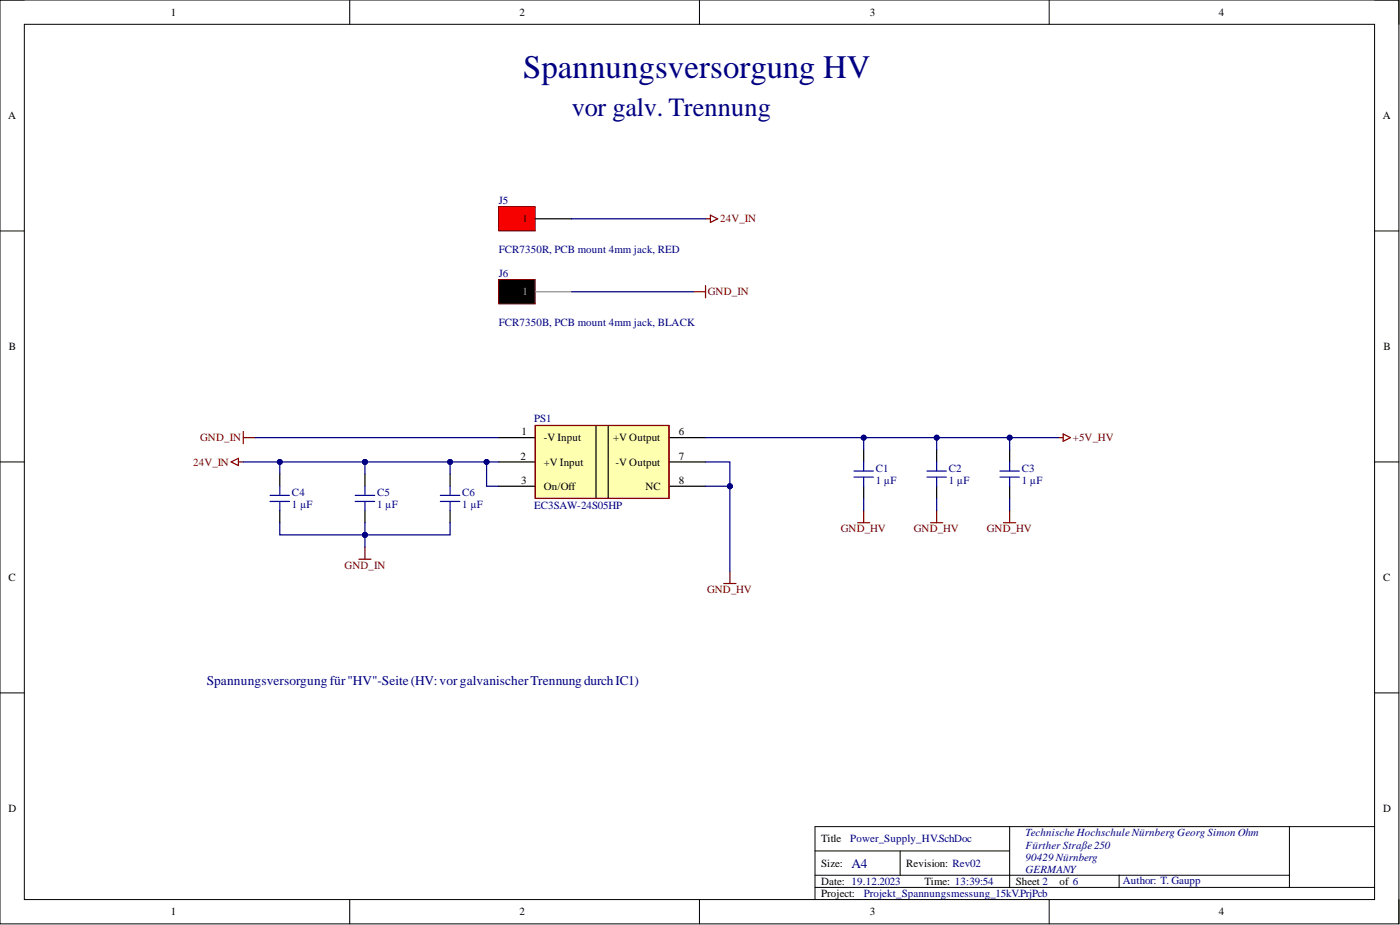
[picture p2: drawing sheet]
<svg xmlns="http://www.w3.org/2000/svg" width="292mm" height="193mm" viewBox="0 0 292 193" stroke-linecap="round" stroke-linejoin="round" font-family="sans-serif">
<defs><g id="words">
<text font-size="6.8" fill="#000080" x="109.1" y="16.2">Spannungsversorgung HV</text>
<text font-size="5.5" fill="#000080" x="119.3" y="24.2">vor galv. Trennung</text>
<g font-size="2.8" fill="#000080">
<text x="43.1" y="142.9">Spannungsversorgungfür&quot;HV&quot;-Seite(HV:vorgalvanischerTrennungdurchIC1)</text>
<text x="177.7" y="181">A4</text>
</g>
<g font-size="2.3">
<text x="35.6" y="3.3">1</text>
<text x="108.4" y="3.3">2</text>
<text x="181.5" y="3.3">3</text>
<text x="254.3" y="3.3">4</text>
<text x="1.7" y="24.9">A</text>
<text x="288.5" y="24.9">A</text>
<text x="109.1" y="46.4">1</text>
<text x="1.9" y="73">B</text>
<text x="288.7" y="73">B</text>
<text x="108.6" y="95.9">2</text>
<text x="108.8" y="90.8">1</text>
<text x="113.4" y="92.1">-V Input</text>
<text x="127.9" y="92.1">+V Output</text>
<text x="141.6" y="90.8">6</text>
<text x="141.6" y="95.9">7</text>
<text x="108.7" y="100.9">3</text>
<text x="113.4" y="97.1">+V Input</text>
<text x="128.4" y="97.1">-V Output</text>
<text x="141.6" y="100.9">8</text>
<text x="113.4" y="102.2">On/Off</text>
<text x="134.7" y="102.2">NC</text>
<text x="1.8" y="121.2">C</text>
<text x="288.6" y="121.2">C</text>
<text x="1.8" y="169.4">D</text>
<text x="288.6" y="169.4">D</text>
<text x="171.3" y="175.7">Title</text>
<text x="171.3" y="180.8">Size:</text>
<text x="171.3" y="184.6">Date: 19.12.2023</text>
<text x="189.1" y="180.8">Revision: Rev02</text>
<text x="192.9" y="184.6">Time: 13:39:54</text>
<text x="211.9" y="184.6">Sheet 2</text>
<text x="221.1" y="184.6">of 6</text>
<text x="35.6" y="191">1</text>
<text x="108.4" y="191">2</text>
<text x="171.3" y="187.2">Project:</text>
<text x="181.5" y="191">3</text>
<text x="254.3" y="191">4</text>
</g>
<g font-size="2.3" fill="#000080">
<text x="104.1" y="42.6">J5</text>
<text x="104.1" y="52.7">FCR7350R, PCB mount 4mm jack, RED</text>
<text x="104.1" y="57.8">J6</text>
<text x="104.1" y="68">FCR7350B, PCB mount 4mm jack, BLACK</text>
<text x="111.4" y="88">PS1</text>
<text x="182.7" y="98.4">C1</text>
<text x="182.7" y="100.9">1 µF</text>
<text x="198" y="98.4">C2</text>
<text x="198" y="100.9">1 µF</text>
<text x="213.2" y="98.4">C3</text>
<text x="213.2" y="100.9">1 µF</text>
<text x="60.9" y="103.5">C4</text>
<text x="60.9" y="106">1 µF</text>
<text x="78.7" y="103.5">C5</text>
<text x="78.7" y="106">1 µF</text>
<text x="96.4" y="103.5">C6</text>
<text x="96.4" y="106">1 µF</text>
<text x="111.4" y="106.3">EC3SAW-24S05HP</text>
<text x="177.4" y="175.7">Power_Supply_HV.SchDoc</text>
<text x="214" y="177">Fürther Straße 250</text>
<text x="214" y="179.5">90429 Nürnberg</text>
<text x="214" y="174.5">Technische Hochschule Nürnberg Georg Simon Ohm</text>
<text x="214" y="182.1">GERMANY</text>
<text x="234.3" y="184.4">Author: T. Gaupp</text>
<text x="180.2" y="187.2">Projekt_Spannungsmessung_15kV.PrjPcb</text>
</g>
<g font-size="2.3" fill="#800000">
<text x="150.3" y="46.4">24V_IN</text>
<text x="147.7" y="61.6">GND_IN</text>
<text x="41.8" y="92.1">GND_IN</text>
<text x="223.9" y="92.1">+5V_HV</text>
<text x="40.3" y="97.1">24V_IN</text>
<text x="175.5" y="111.1">GND_HV</text>
<text x="190.7" y="111.1">GND_HV</text>
<text x="205.9" y="111.1">GND_HV</text>
<text x="71.9" y="118.7">GND_IN</text>
<text x="147.5" y="123.8">GND_HV</text>
</g>
<text font-size="2.3" fill="#999" x="109.1" y="61.6">1</text>
</g></defs>
<g fill="none" stroke="#000" stroke-width=".21">
<path d="M0 0h291.9v192.7h-291.9zM0 0h5.1M5.1 5.1h281.7v182.6h-281.7zM73 0v5.1M145.9 0v5.1M218.9 0v5.1M286.8 0h5.1v5.1M0 48.2h5.1M286.8 48.2h5.1M0 96.4h5.1M286.8 96.4h5.1M0 144.6h5.1"/>
<path d="M286.8 144.6h5.1M170 177.5h40.7M187.8 177.5v5.1M210.7 172.4v12.7M269 172.4v12.7M286.8 172.4h-116.8v15.3M73 187.7v5M145.9 187.7v5M170 185.1h116.8M170 182.6h99M218.9 187.7v5M233.5 182.6v2.5"/>
<path d="M291.9 187.7v5"/>
</g>
<g fill="none" stroke="#800000" stroke-width=".25">
<path d="M48.2 96.4l1.5-.8v1.5zM49.7 96.4h1.1M50.8 91.3h2.5M50.8 90v2.6M220.8 91.3h1M221.8 90.5l1.5 .8-1.5 .8zM74.9 116.7h2.5M76.1 114.1v2.6M152.3 119.2v2.5M178.9 109h2.6M180.2 106.5v2.5M194.2 109h2.5"/>
<path d="M195.4 106.5v2.5M209.4 109h2.5M210.7 106.5v2.5M151 121.7h2.6"/>
</g>
<path d="M58.4 98.9v2.5M76.1 98.9v2.5M93.9 98.9v2.5M180.2 93.8v2.6M195.4 93.8v2.6M210.7 93.8v2.6M58.4 106.5v2.5M76.1 106.5v2.5M93.9 106.5v2.5M180.2 101.4v2.6M195.4 101.4v2.6M210.7 101.4v2.6" fill="none" stroke="#000" stroke-width=".25"/>
<g fill="none" stroke="#00f" stroke-width=".25">
<path d="M178.2 99.5h4M178.2 98.3h4M180.2 96.4v1.9M180.2 99.5v1.9M193.4 99.5h4.1M193.4 98.3h4.1M195.4 96.4v1.9M195.4 99.5v1.9M208.6 99.5h4.1M208.6 98.3h4.1M210.7 96.4v1.9M210.7 99.5v1.9"/>
<path d="M56.3 104.6h4.1M56.3 103.3h4.1M58.4 101.4v1.9M58.4 104.6v1.9M74.1 104.6h4.1M74.1 103.3h4.1M76.1 101.4v1.9M76.1 104.6v1.9M91.9 104.6h4M91.9 103.3h4M93.9 101.4v1.9M93.9 104.6v1.9"/>
</g>
<path d="M111.7 88.8h27.9v15.2h-27.9z" fill-rule="evenodd" fill="#ffffb0"/>
<path d="M111.7 88.8h27.9v15.2h-27.9z" fill="none" stroke="#800000" stroke-width=".21"/>
<path d="M104.1 91.3h7.6M104.1 96.4h7.6M124.4 88.8v15.2M126.9 88.8v15.2M139.6 91.3h7.6M139.6 96.4h7.6M104.1 101.4h7.6M139.6 101.4h7.6" fill="none" stroke="#000" stroke-width=".25"/>
<path d="M111.7 88.8h27.9v15.2h-27.9z" fill="none" stroke="#980000" stroke-width=".25"/>
<path d="M180.2 91.3v2.5" fill="none" stroke="#000080" stroke-width=".25"/>
<circle cx="180.2" cy="91.3" r=".51" fill="#000080"/>
<circle cx="180.2" cy="91.3" r=".51" fill="none" stroke="#000080" stroke-width=".21"/>
<path d="M76.1 96.4v2.5" fill="none" stroke="#000080" stroke-width=".25"/>
<circle cx="76.1" cy="96.4" r=".51" fill="#000080"/>
<circle cx="76.1" cy="96.4" r=".51" fill="none" stroke="#000080" stroke-width=".21"/>
<path d="M195.4 91.3v2.5" fill="none" stroke="#000080" stroke-width=".25"/>
<circle cx="195.4" cy="91.3" r=".51" fill="#000080"/>
<circle cx="195.4" cy="91.3" r=".51" fill="none" stroke="#000080" stroke-width=".21"/>
<path d="M210.7 91.3v2.5" fill="none" stroke="#000080" stroke-width=".25"/>
<circle cx="210.7" cy="91.3" r=".51" fill="#000080"/>
<circle cx="210.7" cy="91.3" r=".51" fill="none" stroke="#000080" stroke-width=".21"/>
<path d="M53.3 91.3h50.8M152.3 101.4v17.8" fill="none" stroke="#000080" stroke-width=".25"/>
<circle cx="152.3" cy="101.4" r=".51" fill="#000080"/>
<circle cx="152.3" cy="101.4" r=".51" fill="none" stroke="#000080" stroke-width=".21"/>
<path d="M147.2 101.4h5.1" fill="none" stroke="#000080" stroke-width=".25"/>
<circle cx="152.3" cy="101.4" r=".51" fill="#000080"/>
<circle cx="152.3" cy="101.4" r=".51" fill="none" stroke="#000080" stroke-width=".21"/>
<path d="M147.2 96.4h5.1v5" fill="none" stroke="#000080" stroke-width=".25"/>
<circle cx="152.3" cy="101.4" r=".51" fill="#000080"/>
<circle cx="152.3" cy="101.4" r=".51" fill="none" stroke="#000080" stroke-width=".21"/>
<path d="M58.4 96.4v2.5" fill="none" stroke="#000080" stroke-width=".25"/>
<circle cx="58.4" cy="96.4" r=".51" fill="#000080"/>
<circle cx="58.4" cy="96.4" r=".51" fill="none" stroke="#000080" stroke-width=".21"/>
<path d="M93.9 96.4v2.5" fill="none" stroke="#000080" stroke-width=".25"/>
<circle cx="93.9" cy="96.4" r=".51" fill="#000080"/>
<circle cx="93.9" cy="96.4" r=".51" fill="none" stroke="#000080" stroke-width=".21"/>
<path d="M58.4 109v2.6h17.7M180.2 104v2.5M195.4 104v2.5M210.7 104v2.5" fill="none" stroke="#000080" stroke-width=".25"/>
<circle cx="76.1" cy="111.6" r=".51" fill="#000080"/>
<circle cx="76.1" cy="111.6" r=".51" fill="none" stroke="#000080" stroke-width=".21"/>
<path d="M93.9 109v2.6h-17.8" fill="none" stroke="#000080" stroke-width=".25"/>
<circle cx="76.1" cy="111.6" r=".51" fill="#000080"/>
<circle cx="76.1" cy="111.6" r=".51" fill="none" stroke="#000080" stroke-width=".21"/>
<path d="M147.2 59.6v2.5M147.2 45.6h1M148.2 44.9l1.5 .7-1.5 .8zM144.7 60.9h2.5" fill="none" stroke="#800000" stroke-width=".25"/>
<path d="M104.1 43.1h7.6v5.1h-7.6z" fill-rule="evenodd" fill="#f00"/>
<path d="M104.1 43.1h7.6v5.1h-7.6zM104.1 58.3h7.6v5.1h-7.6z" fill="none" stroke="#800000" stroke-width=".21"/>
<path d="M111.7 45.6h7.6" fill="none" stroke="#000" stroke-width=".25"/>
<path d="M104.1 58.3h7.6v5.1h-7.6z" fill-rule="evenodd" fill="#000"/>
<path d="M111.7 60.9h7.6" fill="none" stroke="#999" stroke-width=".25"/>
<path d="M119.3 45.6h27.9M119.3 60.9h25.4M147.2 91.3h73.6" fill="none" stroke="#000080" stroke-width=".25"/>
<circle cx="180.2" cy="91.3" r=".51" fill="#000080"/>
<circle cx="180.2" cy="91.3" r=".51" fill="none" stroke="#000080" stroke-width=".21"/>
<circle cx="195.4" cy="91.3" r=".51" fill="#000080"/>
<circle cx="195.4" cy="91.3" r=".51" fill="none" stroke="#000080" stroke-width=".21"/>
<circle cx="210.7" cy="91.3" r=".51" fill="#000080"/>
<circle cx="210.7" cy="91.3" r=".51" fill="none" stroke="#000080" stroke-width=".21"/>
<path d="M76.1 96.4h28" fill="none" stroke="#000080" stroke-width=".25"/>
<circle cx="76.1" cy="96.4" r=".51" fill="#000080"/>
<circle cx="76.1" cy="96.4" r=".51" fill="none" stroke="#000080" stroke-width=".21"/>
<circle cx="93.9" cy="96.4" r=".51" fill="#000080"/>
<circle cx="93.9" cy="96.4" r=".51" fill="none" stroke="#000080" stroke-width=".21"/>
<circle cx="101.5" cy="96.4" r=".51" fill="#000080"/>
<circle cx="101.5" cy="96.4" r=".51" fill="none" stroke="#000080" stroke-width=".21"/>
<path d="M76.1 109v5.1" fill="none" stroke="#000080" stroke-width=".25"/>
<circle cx="76.1" cy="111.6" r=".51" fill="#000080"/>
<circle cx="76.1" cy="111.6" r=".51" fill="none" stroke="#000080" stroke-width=".21"/>
<path d="M50.8 96.4h25.3" fill="none" stroke="#000080" stroke-width=".25"/>
<circle cx="58.4" cy="96.4" r=".51" fill="#000080"/>
<circle cx="58.4" cy="96.4" r=".51" fill="none" stroke="#000080" stroke-width=".21"/>
<circle cx="76.1" cy="96.4" r=".51" fill="#000080"/>
<circle cx="76.1" cy="96.4" r=".51" fill="none" stroke="#000080" stroke-width=".21"/>
<path d="M101.5 96.4v5h2.6" fill="none" stroke="#000080" stroke-width=".25"/>
<circle cx="101.5" cy="96.4" r=".51" fill="#000080"/>
<circle cx="101.5" cy="96.4" r=".51" fill="none" stroke="#000080" stroke-width=".21"/>
<use href="#words"/>
</svg>
